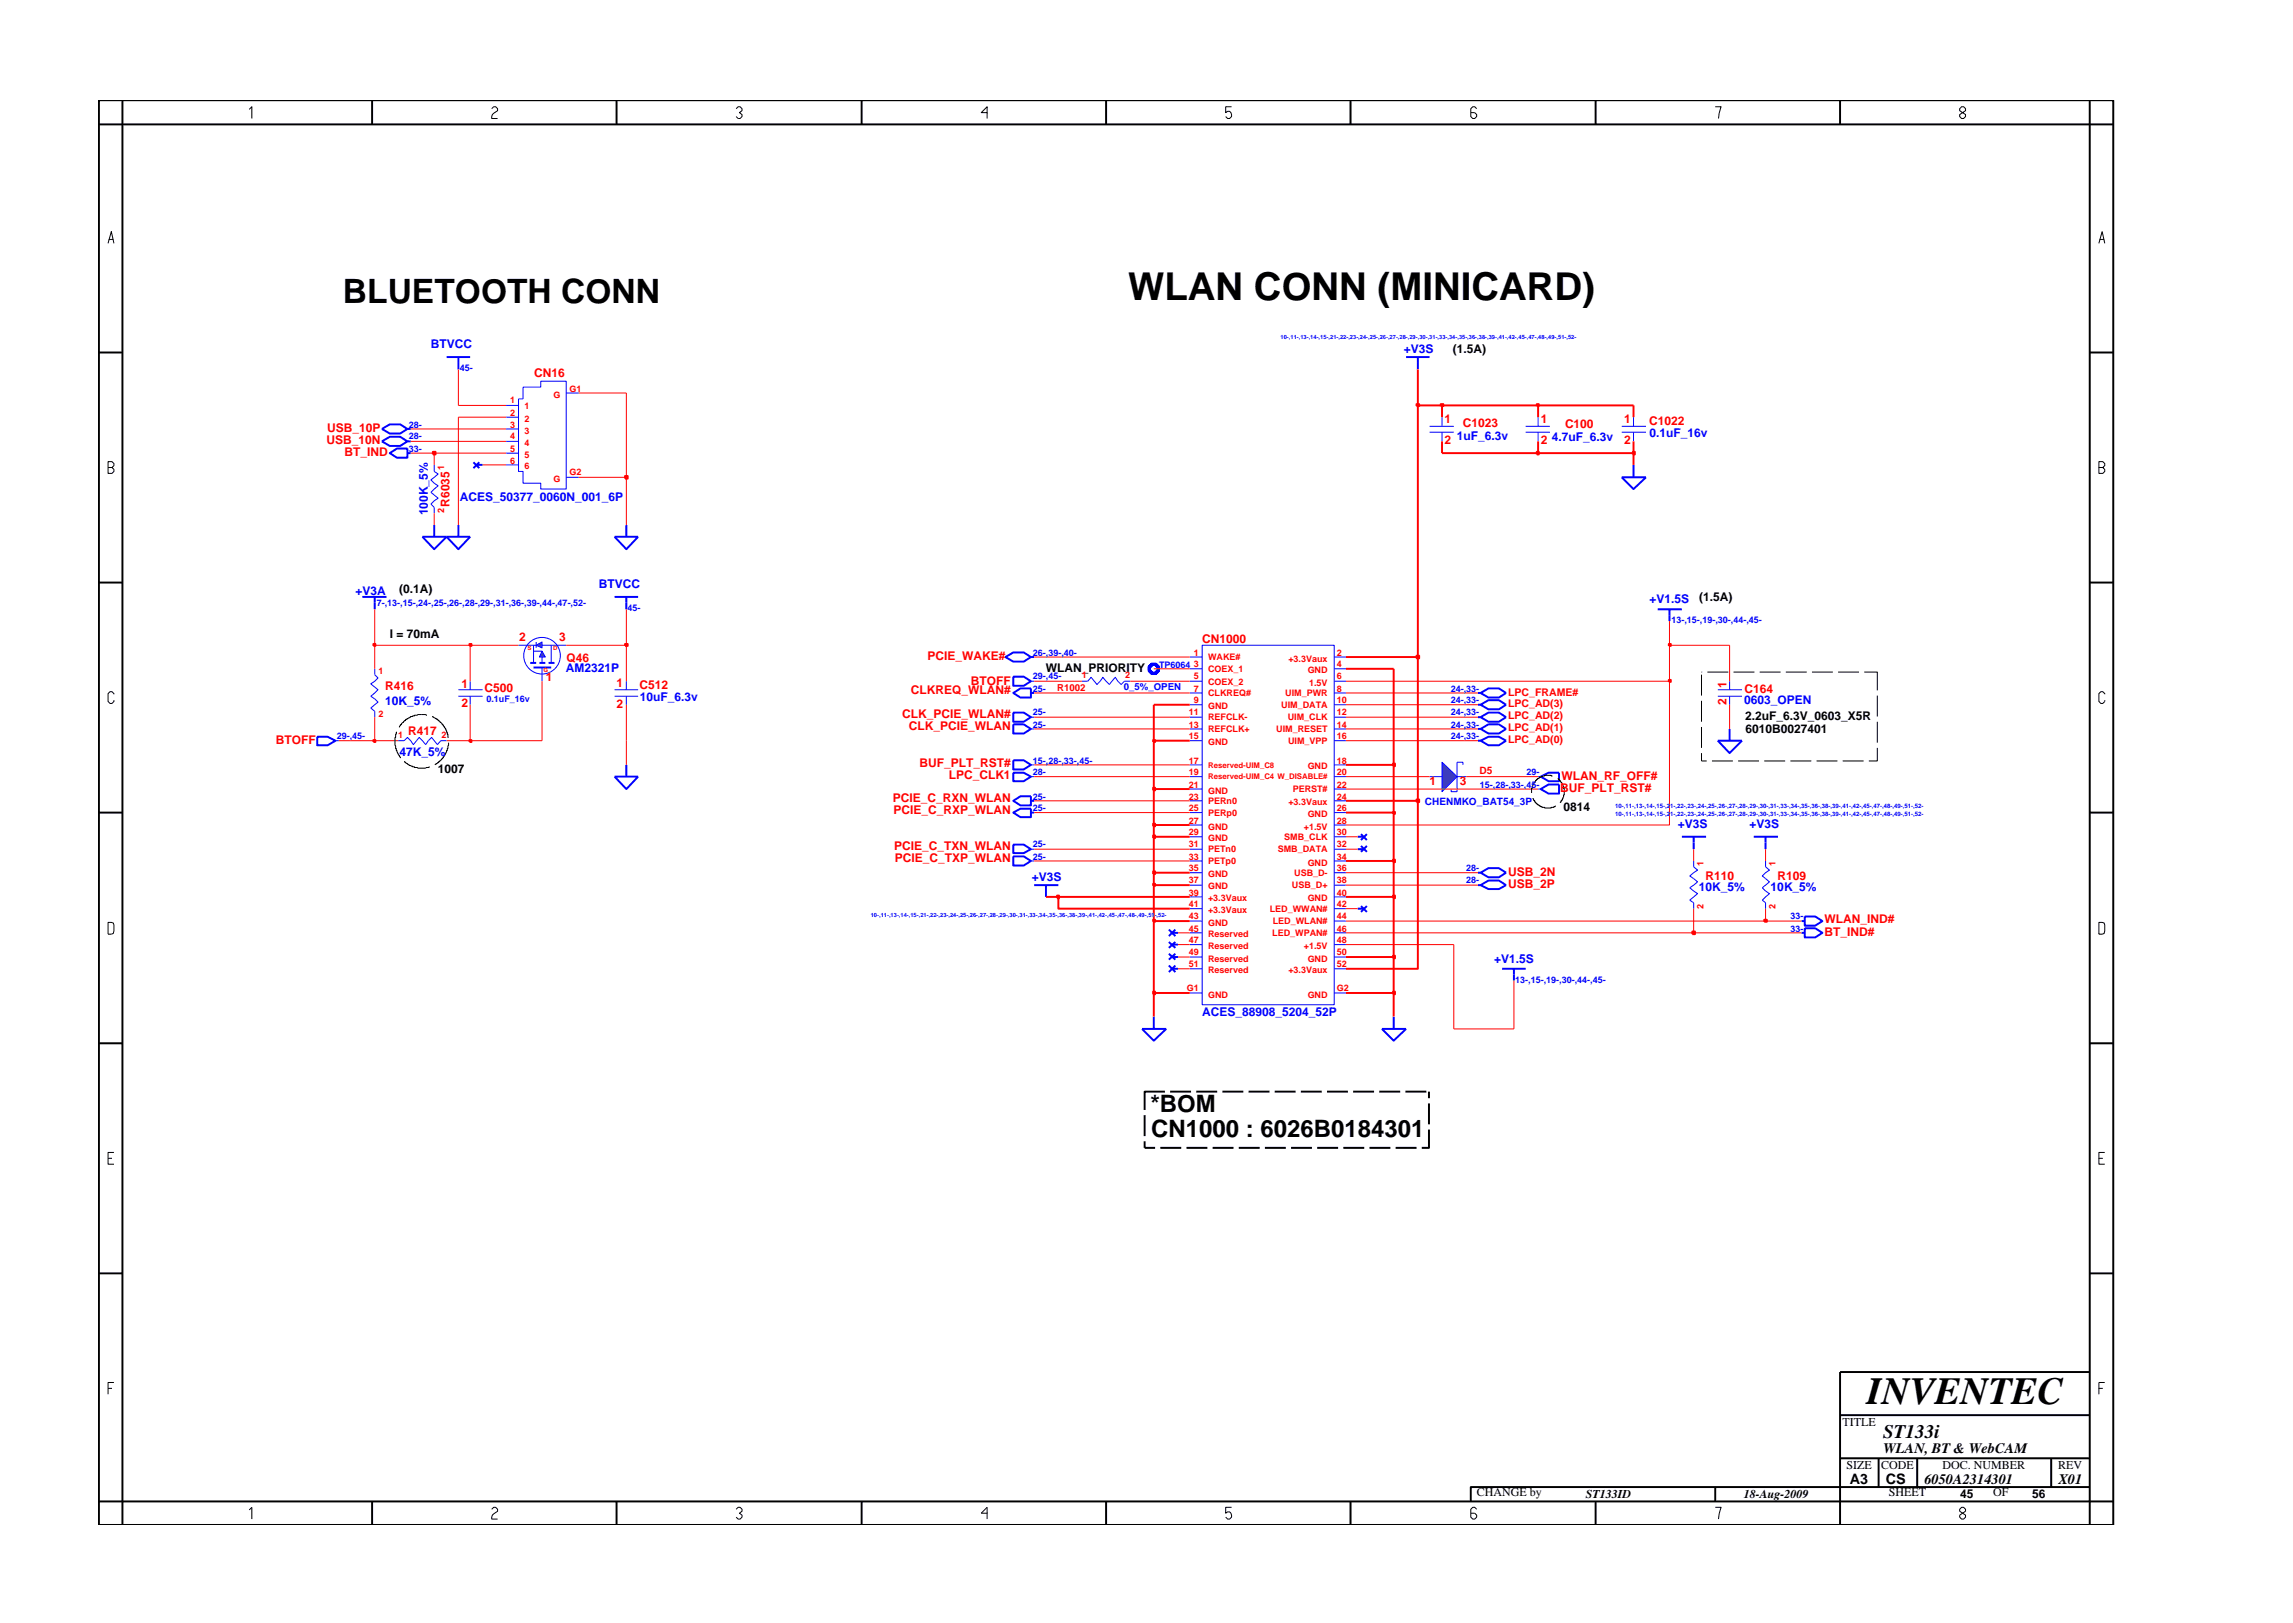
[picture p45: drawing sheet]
<svg xmlns="http://www.w3.org/2000/svg" width="297mm" height="210mm" viewBox="0 0 297 210" stroke-linecap="round" stroke-linejoin="round" font-family="sans-serif">
<defs><g id="words">
<g font-size="5">
<text x="146.2" y="38.8">WLAN CONN (MINICARD)</text>
<text x="241.8" y="181.9">INVENTEC</text>
</g>
<text font-size="4.4" x="44.4" y="39.2">BLUETOOTH CONN</text>
<g font-size="3.1">
<text x="149" y="144.1">*BOM</text>
<text x="149.1" y="147.3">CN1000 : 6026B0184301</text>
</g>
<text font-size="2.5" x="244" y="186.3">ST133i</text>
<g font-size="1.9">
<text x="244" y="188.2">WLAN, BT &amp; WebCAM</text>
<text x="239.6" y="192.2">A3</text>
<text x="244.3" y="192.3">CS</text>
<text x="249.3" y="192.2">6050A2314301</text>
<text x="266.6" y="192.2">X01</text>
</g>
<g font-size="1.6" fill="#00f">
<text x="55.8" y="45.1">BTVCC</text>
<text x="181.9" y="45.7">+V3S</text>
<text x="188.7" y="57">1uF_6.3v</text>
<text x="201" y="57.1">4.7uF_6.3v</text>
<text x="213.7" y="56.6">0.1uF_16v</text>
<text x="59.6" y="64.9">ACES_50377_0060N_001_6P</text>
<text x="55.4" y="66.8" transform="rotate(-90 55.4 66.8)">100K_5%</text>
<text x="46.1" y="77">+V3A</text>
<text x="77.6" y="76.2">BTVCC</text>
<text x="213.7" y="78.1">+V1.5S</text>
<text x="73.3" y="87.1">AM2321P</text>
<text x="49.9" y="91.3">10K_5%</text>
<text x="82.9" y="90.8">10uF_6.3v</text>
<text x="226" y="91.2">0603_OPEN</text>
<text x="51.7" y="97.9">47K_5%</text>
<text x="217.3" y="107.3">+V3S</text>
<text x="226.6" y="107.3">+V3S</text>
<text x="133.7" y="114.1">+V3S</text>
<text x="220.1" y="115.5">10K_5%</text>
<text x="229.4" y="115.5">10K_5%</text>
<text x="193.5" y="124.7">+V1.5S</text>
<text x="155.7" y="131.7">ACES_88908_5204_52P</text>
</g>
<g font-size="1.6">
<text x="188.2" y="45.7">(1.5A)</text>
<text x="51.7" y="76.8">(0.1A)</text>
<text x="220.1" y="77.8">(1.5A)</text>
<text x="50.5" y="82.6">I = 70mA</text>
<text x="135.5" y="87">WLAN_PRIORITY</text>
<text x="226.1" y="93.2">2.2uF_6.3V_0603_X5R</text>
<text x="226.1" y="95">6010B0027401</text>
<text x="56.7" y="100.1">1007</text>
<text x="202.5" y="105.1">0814</text>
<text x="238.7" y="184.8">TITLE</text>
<text x="239.2" y="190.4">SIZE</text>
<text x="243.7" y="190.4">CODE</text>
<text x="251.6" y="190.4">DOC. NUMBER</text>
<text x="266.6" y="190.4">REV</text>
<text x="191.3" y="193.8">CHANGE by</text>
<text x="205.4" y="194.1">ST133ID</text>
<text x="225.9" y="194.1">18-Aug-2009</text>
<text x="244.7" y="193.8">SHEET</text>
<text x="253.9" y="194.1">45</text>
<text x="258.2" y="193.8">OF</text>
<text x="263.3" y="194.1">56</text>
</g>
<g font-size="1.6" fill="#f00">
<text x="69.2" y="48.9">CN16</text>
<text x="42.3" y="57.5">USB_10N</text>
<text x="42.4" y="56">USB_10P</text>
<text x="44.6" y="59.1">BT_IND</text>
<text x="187.1" y="54.8">1</text>
<text x="187.1" y="57.5">2</text>
<text x="189.5" y="55.3">C1023</text>
<text x="199.6" y="54.8">1</text>
<text x="199.6" y="57.5">2</text>
<text x="202.7" y="55.4">C100</text>
<text x="210.4" y="54.8">1</text>
<text x="210.4" y="57.5">2</text>
<text x="213.6" y="55">C1022</text>
<text x="58.2" y="65.6" transform="rotate(-90 58.2 65.6)">R6035</text>
<text x="67.3" y="83">2</text>
<text x="72.4" y="83">3</text>
<text x="155.7" y="83.3">CN1000</text>
<text x="49.9" y="89.4">R416</text>
<text x="59.8" y="89.2">1</text>
<text x="62.8" y="89.6">C500</text>
<text x="70.7" y="88.3">1</text>
<text x="73.4" y="85.8">Q46</text>
<text x="79.9" y="89">1</text>
<text x="82.8" y="89.3">C512</text>
<text x="118" y="89.9">CLKREQ_WLAN#</text>
<text x="120.1" y="85.5">PCIE_WAKE#</text>
<text x="125.7" y="88.7">BTOFF</text>
<text x="223.7" y="89.1" transform="rotate(-90 223.7 89.1)">1</text>
<text x="226" y="89.8">C164</text>
<text x="52.9" y="95.2">R417</text>
<text x="59.8" y="91.6">2</text>
<text x="79.9" y="91.7">2</text>
<text x="116.9" y="93.1">CLK_PCIE_WLAN#</text>
<text x="117.7" y="94.6">CLK_PCIE_WLAN</text>
<text x="223.7" y="91.3" transform="rotate(-90 223.7 91.3)">2</text>
<text x="35.7" y="96.4">BTOFF</text>
<text x="119.1" y="99.4">BUF_PLT_RST#</text>
<text x="122.9" y="100.9">LPC_CLK1</text>
<text x="185.2" y="101.7">1</text>
<text x="189.1" y="101.7">3</text>
<text x="202.3" y="101">WLAN_RF_OFF#</text>
<text x="115.6" y="103.9">PCIE_C_RXN_WLAN</text>
<text x="115.7" y="105.5">PCIE_C_RXP_WLAN</text>
<text x="202.1" y="102.6">BUF_PLT_RST#</text>
<text x="115.8" y="110.2">PCIE_C_TXN_WLAN</text>
<text x="115.9" y="111.7">PCIE_C_TXP_WLAN</text>
<text x="195.4" y="113.5">USB_2N</text>
<text x="220.9" y="113.9">R110</text>
<text x="230.2" y="113.9">R109</text>
<text x="195.4" y="115">USB_2P</text>
<text x="236.3" y="119.6">WLAN_IND#</text>
<text x="236.3" y="121.2">BT_IND#</text>
</g>
<g font-size="1.4" fill="#f00">
<text x="195.4" y="90.1">LPC_FRAME#</text>
<text x="195.4" y="94.8">LPC_AD(1)</text>
<text x="195.4" y="93.2">LPC_AD(2)</text>
<text x="195.4" y="91.6">LPC_AD(3)</text>
<text x="195.4" y="96.3">LPC_AD(0)</text>
</g>
<text font-size="1.3" fill="#f00" x="191.7" y="100.3">D5</text>
<text font-size="1.3" fill="#00f" x="184.6" y="104.3">CHENMKO_BAT54_3P</text>
<g font-size="1.2" fill="#00f">
<text x="59.5" y="48.1">45-</text>
<text x="52.9" y="58.5">33-</text>
<text x="52.9" y="55.4">28-</text>
<text x="52.9" y="56.9">28-</text>
<text x="48.8" y="78.5">7-,13-,15-,24-,25-,26-,28-,29-,31-,36-,39-,44-,47-,52-</text>
<text x="81.3" y="79.2">45-</text>
<text x="216.5" y="80.7">13-,15-,19-,30-,44-,45-</text>
<text x="133.8" y="88">29-,45-</text>
<text x="133.8" y="84.9">26-,39-,40-</text>
<text x="133.8" y="89.6">25-</text>
<text x="145.6" y="89.4">0_5%_OPEN</text>
<text x="150.1" y="86.5">TP6064</text>
<text x="187.9" y="89.6">24-,33-</text>
<text x="43.6" y="95.8">29-,45-</text>
<text x="63" y="91">0.1uF_16v</text>
<text x="133.8" y="94.3">25-</text>
<text x="133.8" y="92.7">25-</text>
<text x="187.9" y="95.8">24-,33-</text>
<text x="187.9" y="94.3">24-,33-</text>
<text x="187.9" y="92.7">24-,33-</text>
<text x="187.9" y="91.1">24-,33-</text>
<text x="133.8" y="100.4">28-</text>
<text x="133.8" y="98.9">15-,28-,33-,45-</text>
<text x="197.7" y="100.4">29-</text>
<text x="133.8" y="105.1">25-</text>
<text x="133.8" y="103.6">25-</text>
<text x="191.7" y="102.1">15-,28-,33-,45-</text>
<text x="133.8" y="109.8">25-</text>
<text x="133.8" y="111.4">25-</text>
<text x="189.9" y="112.9">28-</text>
<text x="189.9" y="114.4">28-</text>
<text x="231.9" y="119.1">33-</text>
<text x="231.9" y="120.7">33-</text>
<text x="196.3" y="127.4">13-,15-,19-,30-,44-,45-</text>
</g>
<g font-size="1.2" fill="#f00">
<text x="66.1" y="52.3">1</text>
<text x="66.1" y="53.9">2</text>
<text x="67.9" y="53">1</text>
<text x="71.7" y="51.5">G</text>
<text x="73.8" y="50.7">G1</text>
<text x="66.1" y="55.4">3</text>
<text x="66.1" y="56.9">4</text>
<text x="66.1" y="58.5">5</text>
<text x="67.9" y="54.6">2</text>
<text x="67.9" y="56.2">3</text>
<text x="67.9" y="57.8">4</text>
<text x="67.9" y="59.3">5</text>
<text x="57.5" y="60.9" transform="rotate(-90 57.5 60.9)">1</text>
<text x="66.1" y="60.1">6</text>
<text x="67.9" y="60.8">6</text>
<text x="71.7" y="62.4">G</text>
<text x="73.8" y="61.6">G2</text>
<text x="57.5" y="66.5" transform="rotate(-90 57.5 66.5)">2</text>
<text x="49.1" y="87.3">1</text>
<text x="137" y="89.5">R1002</text>
<text x="140.2" y="87.8">1</text>
<text x="145.8" y="87.8">2</text>
<text x="154.7" y="84.9">1</text>
<text x="154.7" y="89.6">7</text>
<text x="154.7" y="86.5">3</text>
<text x="154.7" y="88">5</text>
<text x="156.5" y="85.5">WAKE#</text>
<text x="156.5" y="87.1">COEX_1</text>
<text x="156.5" y="88.7">COEX_2</text>
<text x="166.9" y="85.7">+3.3Vaux</text>
<text x="169.4" y="87.2">GND</text>
<text x="169.6" y="88.8">1.5V</text>
<text x="173.2" y="89.6">8</text>
<text x="173.2" y="88">6</text>
<text x="173.2" y="86.5">4</text>
<text x="173.2" y="84.9">2</text>
<text x="49.1" y="92.9">2</text>
<text x="51.6" y="95.6">1</text>
<text x="57.2" y="95.6">2</text>
<text x="154" y="94.3">13</text>
<text x="154" y="92.7">11</text>
<text x="154" y="95.8">15</text>
<text x="154.7" y="91.1">9</text>
<text x="156.5" y="94.9">REFCLK+</text>
<text x="156.5" y="93.3">REFCLK-</text>
<text x="156.5" y="91.9">GND</text>
<text x="156.5" y="90.2">CLKREQ#</text>
<text x="165.3" y="94.9">UIM_RESET</text>
<text x="166" y="91.7">UIM_DATA</text>
<text x="166.5" y="90.2">UIM_PWR</text>
<text x="166.8" y="93.3">UIM_CLK</text>
<text x="173.2" y="95.8">16</text>
<text x="173.2" y="92.7">12</text>
<text x="173.2" y="91.1">10</text>
<text x="173.2" y="94.3">14</text>
<text x="154" y="100.4">19</text>
<text x="154" y="98.9">17</text>
<text x="156.5" y="96.5">GND</text>
<text x="166.9" y="96.4">UIM_VPP</text>
<text x="169.4" y="99.7">GND</text>
<text x="173.2" y="100.4">20</text>
<text x="173.2" y="98.9">18</text>
<text x="154" y="103.6">23</text>
<text x="154" y="105.1">25</text>
<text x="154" y="106.7">27</text>
<text x="154" y="102.1">21</text>
<text x="156.5" y="104.2">PERn0</text>
<text x="156.5" y="105.7">PERp0</text>
<text x="156.5" y="107.5">GND</text>
<text x="156.5" y="102.8">GND</text>
<text x="166.9" y="104.3">+3.3Vaux</text>
<text x="167.5" y="102.6">PERST#</text>
<text x="168.9" y="107.5">+1.5V</text>
<text x="169.4" y="105.9">GND</text>
<text x="173.2" y="102.1">22</text>
<text x="173.2" y="103.6">24</text>
<text x="173.2" y="105.1">26</text>
<text x="173.2" y="106.7">28</text>
<text x="154" y="109.8">31</text>
<text x="154" y="111.4">33</text>
<text x="154" y="108.2">29</text>
<text x="154" y="112.9">35</text>
<text x="156.5" y="110.4">PETn0</text>
<text x="156.5" y="112">PETp0</text>
<text x="156.5" y="109">GND</text>
<text x="156.5" y="113.7">GND</text>
<text x="165.5" y="110.4">SMB_DATA</text>
<text x="166.4" y="108.8">SMB_CLK</text>
<text x="167.6" y="113.5">USB_D-</text>
<text x="169.4" y="112.1">GND</text>
<text x="173.2" y="112.9">36</text>
<text x="173.2" y="109.8">32</text>
<text x="173.2" y="108.2">30</text>
<text x="173.2" y="111.4">34</text>
<text x="220.7" y="112.2" transform="rotate(-90 220.7 112.2)">1</text>
<text x="230" y="112.2" transform="rotate(-90 230 112.2)">1</text>
<text x="154" y="119.1">43</text>
<text x="154" y="114.4">37</text>
<text x="154" y="116">39</text>
<text x="154" y="117.5">41</text>
<text x="156.5" y="119.9">GND</text>
<text x="156.5" y="115.2">GND</text>
<text x="156.5" y="116.8">+3.3Vaux</text>
<text x="156.5" y="118.3">+3.3Vaux</text>
<text x="164.5" y="118.1">LED_WWAN#</text>
<text x="164.9" y="119.7">LED_WLAN#</text>
<text x="167.4" y="115.1">USB_D+</text>
<text x="169.4" y="116.8">GND</text>
<text x="173.2" y="114.4">38</text>
<text x="173.2" y="117.5">42</text>
<text x="173.2" y="119.1">44</text>
<text x="173.2" y="116">40</text>
<text x="220.7" y="117.7" transform="rotate(-90 220.7 117.7)">2</text>
<text x="230" y="117.7" transform="rotate(-90 230 117.7)">2</text>
<text x="154" y="120.7">45</text>
<text x="154" y="122.2">47</text>
<text x="154" y="123.7">49</text>
<text x="154" y="125.3">51</text>
<text x="156.5" y="121.4">Reserved</text>
<text x="156.5" y="123">Reserved</text>
<text x="156.5" y="124.6">Reserved</text>
<text x="164.8" y="121.3">LED_WPAN#</text>
<text x="168.9" y="123">+1.5V</text>
<text x="169.4" y="124.6">GND</text>
<text x="173.2" y="120.7">46</text>
<text x="173.2" y="122.2">48</text>
<text x="173.2" y="123.7">50</text>
<text x="173.2" y="125.3">52</text>
<text x="153.8" y="128.4">G1</text>
<text x="156.5" y="129.2">GND</text>
<text x="156.5" y="126.1">Reserved</text>
<text x="166.9" y="126.1">+3.3Vaux</text>
<text x="169.4" y="129.2">GND</text>
<text x="173.2" y="128.4">G2</text>
</g>
<g font-size="1" fill="#f00">
<text x="156.5" y="101">Reserved-UIM_C4 W_DISABLE#</text>
<text x="156.5" y="99.5">Reserved-UIM_C8</text>
</g>
<g font-size=".8" fill="#f00">
<text x="68.4" y="84.2">S</text>
<text x="70.4" y="87">G</text>
<text x="71.7" y="84.2">D</text>
</g>
<g font-size=".8" fill="#00f">
<text x="209.2" y="105.8">10-,11-,13-,14-,15-,21-,22-,23-,24-,25-,26-,27-,28-,29-,30-,31-,33-,34-,35-,36-,38-,39-,41-,42-,45-,47-,48-,49-,51-,52-</text>
<text x="209.2" y="104.7">10-,11-,13-,14-,15-,21-,22-,23-,24-,25-,26-,27-,28-,29-,30-,31-,33-,34-,35-,36-,38-,39-,41-,42-,45-,47-,48-,49-,51-,52-</text>
</g>
<g font-size=".7" fill="#00f">
<text x="165.9" y="43.9">10-,11-,13-,14-,15-,21-,22-,23-,24-,25-,26-,27-,28-,29-,30-,31-,33-,34-,35-,36-,38-,39-,41-,42-,45-,47-,48-,49-,51-,52-</text>
<text x="112.8" y="118.8">10-,11-,13-,14-,15-,21-,22-,23-,24-,25-,26-,27-,28-,29-,30-,31-,33-,34-,35-,36-,38-,39-,41-,42-,45-,47-,48-,49-,51-,52-</text>
</g>
</g></defs>
<g fill="none" stroke="#00f" stroke-width=".25">
<path d="M182.1 46.3h3.1M183.7 46.3v1.6M46.9 77.3h3.2M48.5 77.3v1.6M79.6 69.5h3.1l-1.6 1.6zM81.1 68v1.5M81.1 99.1v1.5M191.5 96h.3M191.8 96l1-.6h1.4l.9 .6-.9 .5h-1.4zM79.6 100.6h3.1l-1.6 1.6zM131.3 105.3l.9-.5h1.3v1.1h-1.3zM131.3 109.4h1.3l.9 .6-.9 .5h-1.3z"/>
<path d="M131.3 100.1h1.3l.9 .5-.9 .6h-1.3zM133.5 105.3h.5M175.9 108.4h.8M176.3 108.1l.8 .7M177.1 108.1l-.8 .7M199.6 100.6l1-.5h1.4v1.1h-1.4zM217.9 108.4h3.1M219.4 108.4v1.6M233.4 119.3h.4M233.8 118.7h1.3l1 .6-1 .6h-1.3zM147.9 133.3h3.2l-1.6 1.5zM149.5 131.7v1.6"/>
<path d="M151.4 120.4l.9 .9M151.8 120.8h.8M152.3 120.4l-.9 .9"/>
</g>
<g fill="none" stroke="#00f" stroke-width=".13">
<path d="M65.6 54h1.6M65.6 52.5h1.6M65.6 57.2h1.6M65.6 55.6h1.6M65.6 58.7h1.6M67.8 50.2h2.2v-.8h3.3v14h-3.3v-.8h-2.2v-1.5h-.6v-9.4h.6zM73.3 50.9h1.7M65.6 60.2h1.6M73.3 61.8h1.7M48.5 86.6v.8l.5 .4-1 .8 1 .8-1 .8 1 .8-1 .7 .5 .4v.8M51.6 96h.8l.4-.5 .7 1 .8-1 .8 1 .8-1 .8 1 .4-.5h.8M59.4 89.4h3.1"/>
<path d="M59.4 90.2h3.1M60.9 88.3v1.1M60.9 90.2v1.1M140.2 88.3h.7l.4-.6 .8 1 .8-1 .8 1 .8-1 .7 1 .5-.4h.7M154.1 85.1h1.6M154.1 86.6h1.6M154.1 89.8h1.6M154.1 92.9h1.6M154.1 94.4h1.6M154.1 88.3h1.6M154.1 99.1h1.6M154.1 96h1.6"/>
<path d="M154.1 91.3h1.6M155.7 83.6h17.1v46.6h-17.1zM172.8 85.1h1.6M172.8 86.6h1.6M172.8 89.8h1.6M172.8 92.9h1.6M172.8 94.4h1.6M172.8 88.3h1.6M172.8 99.1h1.6M172.8 96h1.6M172.8 91.3h1.6M188.8 98.7v3.9"/>
<path d="M133.5 110h.5M133.5 100.6h.5M154.1 103.7h1.6M154.1 105.3h1.6M154.1 110h1.6M154.1 111.5h1.6M154.1 100.6h1.6M154.1 102.2h1.6M154.1 106.9h1.6M154.1 108.4h1.6M154.1 113.1h1.6M154.1 114.7h1.6"/>
<path d="M154.1 116.2h1.6M154.1 117.7h1.6M154.1 119.3h1.6M172.8 103.7h1.6M172.8 105.3h1.6M172.8 110h1.6M172.8 111.5h1.6M172.8 100.6h1.6M172.8 102.2h1.6M172.8 106.9h1.6M172.8 108.4h1.6M172.8 113.1h1.6"/>
<path d="M172.8 114.7h1.6M172.8 116.2h1.6M172.8 117.7h1.6M172.8 119.3h1.6M185.2 100.6h1.6M188.8 100.6h1.1M199.2 100.6h.4M228.7 111.5v.8l.5 .4-.9 .8 .9 .7-.9 .8 .9 .8-.9 .8 .4 .4v.7M154.1 120.8h1.6M154.1 122.4h1.6M154.1 124h1.6M154.1 125.5h1.6"/>
<path d="M154.1 128.6h1.6M172.8 120.8h1.6M172.8 122.4h1.6M172.8 124h1.6M172.8 125.5h1.6M172.8 128.6h1.6"/>
</g>
<path d="M149 86.3l.2-.3h.5l.4 .4v.5l-.4 .3h-.5l-.3-.3v-.5z" fill="none" stroke="#00f" stroke-width=".42"/>
<path d="M186.8 98.7l2 1.9-2 2z" fill="#3c3cc8"/>
<g fill="none" stroke="#00f" stroke-width=".13">
<path d="M185.2 55.2h3.1M185.2 56h3.1M186.8 54v1.2M186.8 56v1.2M197.6 55.2h3.2M197.6 56h3.2M199.2 54v1.2M199.2 56v1.2M210.1 55.2h3.1M210.1 56h3.1M211.6 54v1.2M211.6 56v1.2"/>
<path d="M56.2 60.2v.9l.6 .3-1 .8 1 .7-1 .9 1 .7-1 .8 .4 .4v.8M43.5 96h.4M70.2 86.5v1.8M79.6 89.4h3.1M79.6 90.2h3.1M81.1 88.3v1.1M81.1 90.2v1.1M133.5 99.1h.5M133.5 92.9h.5M133.5 88.3h.5M186.8 98.7l2 1.9-2 2zM188.8 98.7h.7v.4"/>
<path d="M222.5 89.4h3.2M222.5 90.2h3.2M224.1 88.3v1.1M224.1 90.2v1.1M133.5 111.5h.5M188 102.2v.4h.8M199.2 102.2h.4M219.4 111.5v.8l.5 .4-1 .8 1 .7-1 .8 1 .8-1 .8 .5 .4v.7"/>
</g>
<g fill="none" stroke="#00f" stroke-width=".25">
<path d="M49.5 55.6l1-.6h1.3l1 .6-1 .6h-1.3zM49.5 57.2l1-.6h1.3l1 .6-1 .6h-1.3zM50.5 58.7l.9-.6h1.4v1.2h-1.4zM52.8 58.7h.4M52.8 55.6h.4M52.8 57.2h.4M57.9 46.3h3M59.4 46.3v1.6M61.3 59.9l.8 .7M62.1 59.9l-.8 .7M54.7 69.5h6.2l-1.5 1.6-1.5-1.6-1.7 1.6zM56.2 68v1.5"/>
<path d="M59.4 68v1.5M61.8 60.2h.7M79.6 77.3h3.1M81.1 77.3v1.6M210.1 61.8h3.1l-1.6 1.6zM211.6 60.2v1.6M214.7 78.9h3.2M216.3 78.9v1.6M41.1 95.4h1.3l1.1 .6-1.1 .5h-1.3zM69.1 86.5h2.3M130.2 85.1l1.1-.6h1.3l.9 .6-.9 .6h-1.3zM131.3 98.5h1.3l.9 .6-.9 .6h-1.3z"/>
<path d="M131.3 92.3h1.3l.9 .6-.9 .6h-1.3zM131.3 89.8l.9-.6h1.3v1.2h-1.3zM131.3 87.7h1.3l.9 .6-.9 .5h-1.3zM133.5 89.8h.5M133.5 85.1h.5M191.5 89.8h.3M191.5 91.3h.3M191.5 92.9h.3M191.8 89.8l1-.6h1.4l.9 .6-.9 .6h-1.4zM191.8 91.3l1-.6h1.4l.9 .6-.9 .6h-1.4zM191.8 92.9l1-.6h1.4l.9 .6-.9 .6h-1.4zM222.5 96h3.2l-1.6 1.6z"/>
<path d="M224.1 94.4v1.6M131.3 110.9h1.3l.9 .6-.9 .6h-1.3zM131.3 103.7l.9-.5h1.3v1.1h-1.3zM133.5 103.7h.5M134 114.7h3.1M135.5 114.7v1.5M175.9 110h.8M176.3 109.6l.8 .7M177.1 109.6l-.8 .7M191.5 113.1h.3M191.5 114.7h.3M191.8 113.1l1-.6h1.4l.9 .6-.9 .6h-1.4z"/>
<path d="M191.8 114.7l1-.6h1.4l.9 .6-.9 .5h-1.4zM199.6 102.2l1-.6h1.4v1.2h-1.4zM151.4 122l.9 .8M151.4 123.6l.9 .7M151.4 125.1l.9 .8M151.8 122.4h.8M151.8 124h.8M151.8 125.5h.8M152.3 122l-.9 .8M152.3 123.6l-.9 .7M152.3 125.1l-.9 .8M179 133.3h3.1l-1.6 1.5z"/>
<path d="M180.5 131.7v1.6M194.6 125.5h3M196.1 125.5v1.5M233.4 120.8h.4M233.8 120.3h1.3l1 .5-1 .6h-1.3z"/>
</g>
<path d="M69.5 83.6l.7-.4v.7z" fill="#3c3cc8"/>
<path d="M69.5 83.6l.7-.4v.7zM69.5 83.2v.7" fill="none" stroke="#00f" stroke-width=".13"/>
<path d="M70.2 84.4l.4 .7h-.7z" fill="#3c3cc8"/>
<g fill="none" stroke="#00f" stroke-width=".13">
<path d="M67.2 83.6h2.3M69.1 83.6v2.3M69.1 84.4h1.1M70.2 84.4l.4 .7h-.7zM70.2 83.6h3.1M70.2 85.1v.8M71.4 83.6v2.3M133.5 94.4h.5"/>
<circle cx="70.2" cy="84.9" r="2.37"/>
</g>
<path d="M68.7 85.9h.8M69.9 85.9h.7M71.1 85.9h.7M131.3 93.8h1.3l.9 .6-.9 .6h-1.3zM191.5 94.4h.3M191.8 94.4l1-.6h1.4l.9 .6-.9 .6h-1.4zM175.9 117.7h.8M176.3 117.4l.8 .7M177.1 117.4l-.8 .7M227.2 108.4h3.1M228.7 108.4v1.6" fill="none" stroke="#00f" stroke-width=".25"/>
<path d="M188.3 122.4v10.9h7.8v-6.3" fill="none" stroke="#f00" stroke-width=".13"/>
<path d="M149.5 128.6v3.1M180.5 128.6v3.1" fill="none" stroke="#f00" stroke-width=".25"/>
<path d="M149.4 128.5h.2v.3h-.2z" fill-rule="evenodd" fill="#8e2323"/>
<path d="M149.5 119.3v9.3h4.6M149.4 128.5h.2v.3h-.2zM174.4 128.6h6.1" fill="none" stroke="#f00" stroke-width=".25"/>
<path d="M180.5 128.5h.2v.3h-.2z" fill-rule="evenodd" fill="#8e2323"/>
<path d="M183.7 103.7v21.8h-9.3M174.4 124h6.1v4.6M180.5 128.5h.2v.3h-.2z" fill="none" stroke="#f00" stroke-width=".25"/>
<path d="M152.6 125.5h1.5M152.6 124h1.5" fill="none" stroke="#f00" stroke-width=".13"/>
<path d="M180.5 123.8h.2v.3h-.2z" fill-rule="evenodd" fill="#8e2323"/>
<path d="M180.5 116.2v7.8M180.5 123.8h.2v.3h-.2z" fill="none" stroke="#f00" stroke-width=".25"/>
<path d="M152.6 122.4h1.5M152.6 120.8h1.5M174.4 122.4h13.9M174.4 120.8h45" fill="none" stroke="#f00" stroke-width=".13"/>
<path d="M219.2 120.7h.4v.3h-.4z" fill-rule="evenodd" fill="#8e2323"/>
<path d="M219.2 120.7h.4v.3h-.4z" fill="none" stroke="#f00" stroke-width=".25"/>
<path d="M219.4 117.7v3.1h14" fill="none" stroke="#f00" stroke-width=".13"/>
<path d="M149.4 119.2h.2v.2h-.2z" fill-rule="evenodd" fill="#8e2323"/>
<path d="M149.4 119.2h.2v.2h-.2zM149.5 114.7v4.6h4.6" fill="none" stroke="#f00" stroke-width=".25"/>
<path d="M174.4 119.3h54.3" fill="none" stroke="#f00" stroke-width=".13"/>
<path d="M228.5 119.2h.4v.2h-.4z" fill-rule="evenodd" fill="#8e2323"/>
<path d="M135.5 116.2h1.6v1.5h17M228.5 119.2h.4v.2h-.4z" fill="none" stroke="#f00" stroke-width=".25"/>
<path d="M174.4 117.7h1.5M228.7 117.7v1.6h4.7" fill="none" stroke="#f00" stroke-width=".13"/>
<path d="M136.9 116h.3v.4h-.3z" fill-rule="evenodd" fill="#8e2323"/>
<path d="M136.9 116h.3v.4h-.3zM137.1 116.2h17M174.4 116.2h6.1" fill="none" stroke="#f00" stroke-width=".25"/>
<path d="M180.5 116h.2v.4h-.2z" fill-rule="evenodd" fill="#8e2323"/>
<path d="M180.5 116h.2v.4h-.2zM180.5 111.5v4.7" fill="none" stroke="#f00" stroke-width=".25"/>
<path d="M149.4 114.5h.2v.3h-.2z" fill-rule="evenodd" fill="#8e2323"/>
<path d="M149.4 114.5h.2v.3h-.2zM149.5 113.1v1.6h4.6" fill="none" stroke="#f00" stroke-width=".25"/>
<path d="M174.4 114.7h17.1" fill="none" stroke="#f00" stroke-width=".13"/>
<path d="M149.4 112.9h.2v.3h-.2z" fill-rule="evenodd" fill="#8e2323"/>
<path d="M149.4 112.9h.2v.3h-.2zM149.5 108.4v4.7h4.6M174.4 111.5h6.1" fill="none" stroke="#f00" stroke-width=".25"/>
<path d="M134 111.5h20.1M174.4 113.1h17.1" fill="none" stroke="#f00" stroke-width=".13"/>
<path d="M180.5 111.4h.2v.3h-.2z" fill-rule="evenodd" fill="#8e2323"/>
<path d="M180.5 111.4h.2v.3h-.2zM180.5 105.3v6.2" fill="none" stroke="#f00" stroke-width=".25"/>
<path d="M134 110h20.1M174.4 110h1.5M219.4 110v1.5M228.7 110v1.5" fill="none" stroke="#f00" stroke-width=".13"/>
<path d="M149.4 108.2h.2v.4h-.2z" fill-rule="evenodd" fill="#8e2323"/>
<path d="M149.4 108.2h.2v.4h-.2zM149.5 106.9v1.5h4.6" fill="none" stroke="#f00" stroke-width=".25"/>
<path d="M174.4 108.4h1.5" fill="none" stroke="#f00" stroke-width=".13"/>
<path d="M149.4 106.7h.2v.3h-.2z" fill-rule="evenodd" fill="#8e2323"/>
<path d="M149.4 106.7h.2v.3h-.2zM149.5 102.2v4.7h4.6M174.4 105.3h6.1" fill="none" stroke="#f00" stroke-width=".25"/>
<path d="M216.3 88.3v18.6h-41.9M134 105.3h20.1" fill="none" stroke="#f00" stroke-width=".13"/>
<path d="M180.5 105.2h.2v.2h-.2z" fill-rule="evenodd" fill="#8e2323"/>
<path d="M180.5 99.1v6.2M174.4 103.7h9.3M180.5 105.2h.2v.2h-.2z" fill="none" stroke="#f00" stroke-width=".25"/>
<path d="M134 103.7h20.1" fill="none" stroke="#f00" stroke-width=".13"/>
<path d="M183.5 103.6h.3v.3h-.3z" fill-rule="evenodd" fill="#8e2323"/>
<path d="M183.7 85.1v18.6M183.5 103.6h.3v.3h-.3z" fill="none" stroke="#f00" stroke-width=".25"/>
<path d="M149.4 102.1h.2v.3h-.2z" fill-rule="evenodd" fill="#8e2323"/>
<path d="M149.5 96v6.2h4.6M174.4 99.1h6.1M149.4 102.1h.2v.3h-.2z" fill="none" stroke="#f00" stroke-width=".25"/>
<path d="M81.1 96v3.1M134 99.1h20.1M134 100.6h20.1M174.4 102.2h24.8M174.4 100.6h10.8M189.9 100.6h9.3" fill="none" stroke="#f00" stroke-width=".13"/>
<path d="M180.5 98.9h.2v.4h-.2z" fill-rule="evenodd" fill="#8e2323"/>
<path d="M180.5 98.9h.2v.4h-.2zM180.5 86.6v12.5" fill="none" stroke="#f00" stroke-width=".25"/>
<path d="M43.9 96h4.6" fill="none" stroke="#f00" stroke-width=".13"/>
<path d="M48.4 95.9h.2v.2h-.2z" fill-rule="evenodd" fill="#8e2323"/>
<path d="M48.4 95.9h.2v.2h-.2z" fill="none" stroke="#f00" stroke-width=".25"/>
<path d="M48.5 92.9v3.1h3.1M57.9 96h3" fill="none" stroke="#f00" stroke-width=".13"/>
<path d="M60.8 95.9h.3v.2h-.3z" fill-rule="evenodd" fill="#8e2323"/>
<path d="M60.8 95.9h.3v.2h-.3z" fill="none" stroke="#f00" stroke-width=".25"/>
<path d="M70.2 88.3v7.7h-9.3v-4.7M81.1 91.3v4.7" fill="none" stroke="#f00" stroke-width=".13"/>
<path d="M149.4 95.9h.2v.2h-.2z" fill-rule="evenodd" fill="#8e2323"/>
<path d="M149.4 95.9h.2v.2h-.2zM154.1 91.3h-4.6v4.7h4.6" fill="none" stroke="#f00" stroke-width=".25"/>
<g fill="none" stroke="#f00" stroke-width=".13">
<path d="M60.9 83.6v4.7M81.1 83.6v4.7M134 94.4h20.1M134 92.9h20.1M134 89.8h20.1M134 88.3h6.2M146.4 88.3h7.7M174.4 96h17.1M174.4 94.4h17.1M174.4 92.9h17.1M174.4 91.3h17.1M174.4 89.8h17.1"/>
<path d="M174.4 88.3h41.9M224.1 91.3v3.1"/>
</g>
<path d="M216.2 88.1h.2v.2h-.2z" fill-rule="evenodd" fill="#8e2323"/>
<path d="M174.4 86.6h6.1M174.4 85.1h9.3M216.2 88.1h.2v.2h-.2z" fill="none" stroke="#f00" stroke-width=".25"/>
<path d="M48.5 83.6v3M134 85.1h20.1M149.5 86.6h4.6M216.3 83.6v4.7M224.1 83.6v4.7" fill="none" stroke="#f00" stroke-width=".13"/>
<path d="M183.5 84.9h.3v.4h-.3z" fill-rule="evenodd" fill="#8e2323"/>
<path d="M183.7 52.5v32.6M183.5 84.9h.3v.4h-.3z" fill="none" stroke="#f00" stroke-width=".25"/>
<path d="M48.4 83.4h.2v.3h-.2z" fill-rule="evenodd" fill="#8e2323"/>
<path d="M48.4 83.4h.2v.3h-.2z" fill="none" stroke="#f00" stroke-width=".25"/>
<path d="M48.5 78.9v4.7h12.4" fill="none" stroke="#f00" stroke-width=".13"/>
<path d="M60.8 83.4h.3v.3h-.3z" fill-rule="evenodd" fill="#8e2323"/>
<path d="M60.8 83.4h.3v.3h-.3z" fill="none" stroke="#f00" stroke-width=".25"/>
<path d="M60.9 83.6h6.3M73.3 83.6h7.8" fill="none" stroke="#f00" stroke-width=".13"/>
<path d="M81 83.4h.3v.3h-.3z" fill-rule="evenodd" fill="#8e2323"/>
<path d="M81 83.4h.3v.3h-.3z" fill="none" stroke="#f00" stroke-width=".25"/>
<path d="M81.1 78.9v4.7" fill="none" stroke="#f00" stroke-width=".13"/>
<path d="M216.2 83.4h.2v.3h-.2z" fill-rule="evenodd" fill="#8e2323"/>
<path d="M216.2 83.4h.2v.3h-.2z" fill="none" stroke="#f00" stroke-width=".25"/>
<path d="M59.4 54v14M56.2 66.5v1.5M75 61.8h6.1v6.2M216.3 80.5v3.1h7.8" fill="none" stroke="#f00" stroke-width=".13"/>
<path d="M81 61.7h.3v.3h-.3z" fill-rule="evenodd" fill="#8e2323"/>
<path d="M211.6 58.7v1.5M81 61.7h.3v.3h-.3z" fill="none" stroke="#f00" stroke-width=".25"/>
<path d="M53.2 58.7h3v1.5M81.1 50.9v10.9M62.5 60.2h3.1" fill="none" stroke="#f00" stroke-width=".13"/>
<path d="M56.1 58.5h.3v.4h-.3z" fill-rule="evenodd" fill="#8e2323"/>
<path d="M56.1 58.5h.3v.4h-.3zM186.8 57.2v1.5h12.4" fill="none" stroke="#f00" stroke-width=".25"/>
<path d="M56.2 58.7h9.4" fill="none" stroke="#f00" stroke-width=".13"/>
<path d="M199.1 58.5h.2v.4h-.2z" fill-rule="evenodd" fill="#8e2323"/>
<path d="M199.1 58.5h.2v.4h-.2zM199.2 57.2v1.5h12.4" fill="none" stroke="#f00" stroke-width=".25"/>
<path d="M211.5 58.5h.3v.4h-.3z" fill-rule="evenodd" fill="#8e2323"/>
<path d="M186.8 52.5v1.5M199.2 52.5v1.5M211.5 58.5h.3v.4h-.3zM211.6 52.5v1.5M211.6 57.2v1.5" fill="none" stroke="#f00" stroke-width=".25"/>
<path d="M53.2 57.2h12.4M53.2 55.6h12.4M59.4 54h6.2M59.4 47.9v4.6h6.2" fill="none" stroke="#f00" stroke-width=".13"/>
<path d="M183.5 52.4h.3v.2h-.3z" fill-rule="evenodd" fill="#8e2323"/>
<path d="M183.5 52.4h.3v.2h-.3zM183.7 47.9v4.6h3.1" fill="none" stroke="#f00" stroke-width=".25"/>
<path d="M186.6 52.4h.4v.2h-.4z" fill-rule="evenodd" fill="#8e2323"/>
<path d="M186.6 52.4h.4v.2h-.4zM186.8 52.5h12.4" fill="none" stroke="#f00" stroke-width=".25"/>
<path d="M199.1 52.4h.2v.2h-.2z" fill-rule="evenodd" fill="#8e2323"/>
<path d="M199.1 52.4h.2v.2h-.2zM199.2 52.5h12.4" fill="none" stroke="#f00" stroke-width=".25"/>
<path d="M75 50.9h6.1" fill="none" stroke="#f00" stroke-width=".13"/>
<g fill="none" stroke="#000" stroke-width=".25">
<path d="M12.8 13h261v184.6h-261zM12.8 16.1h261M15.9 13v184.6M48.2 13v3.1M79.9 13v3.1M111.6 13v3.1M143.3 13v3.1M174.9 13v3.1M206.7 13v3.1M238.4 13v3.1M270.7 13v184.6M12.8 45.7h3.1"/>
<path d="M270.7 45.7h3.1M12.8 75.5h3.1M270.7 75.5h3.1M12.8 105.3h3.1M270.7 105.3h3.1M12.8 135.2h3.1M270.7 135.2h3.1M148.3 147.9v.8h1.3M148.3 144.5v2.7M150.3 148.7h2.7M150.9 141.4h-2.6v2.4M151.6 141.4h2.7"/>
<path d="M153.7 148.7h2.7M155 141.4h2.7M157.1 148.7h2.7M158.4 141.4h2.7M160.5 148.7h2.7M161.7 141.4h2.8M163.9 148.7h2.7M165.1 141.4h2.7M167.2 148.7h2.8M168.5 141.4h2.7M170.6 148.7h2.7M171.9 141.4h2.7"/>
<path d="M174 148.7h2.7M175.3 141.4h2.7M177.4 148.7h2.7M178.7 141.4h2.7M180.8 148.7h2.7M182.1 141.4h2.7M185.1 146.3v2.4h-.9M185.1 141.4v.9M185.1 142.9v2.8M12.8 165h3.1M270.7 165h3.1M270.7 177.7h-32.3v19.9"/>
<path d="M12.8 194.5h261M48.2 194.5v3.1M79.9 194.5v3.1M111.6 194.5v3.1M143.3 194.5v3.1M174.9 194.5v3.1M206.7 194.5v3.1M222.2 192.6v1.9M238.4 183.3h32.3M238.4 188.9h32.3M243.4 188.9v3.7M248.4 188.9v3.7"/>
<path d="M265.7 188.9v3.7M270.7 192.6h-80.2v1.9"/>
</g>
<g fill="none" stroke="#000" stroke-width=".13">
<path d="M32.3 14.2l.3-.4v1.6M63.7 14.1l.3-.3h.2l.3 .3v.2l-.5 .4-.3 .4v.3h.8M95.4 14.1l.2-.3h.3l.2 .3v.2l-.3 .3 .3 .2v.3l-.2 .3h-.3l-.2-.3M127.9 14.6h-.8l.8-.8v1.6M159.5 13.8h-.7v.8l.2-.2a.5 .5 0 0 1 .5 .7l-.2 .3h-.3l-.2-.3M191.3 14.1l-.3-.3h-.2l-.3 .3v1l.3 .3h.2l.3-.3v-.3l-.3-.2h-.5M222.2 13.8h.8l-.4 1.6M254.1 13.8l-.2 .3v.2l.7 .5v.3l-.2 .3h-.3l-.2-.3v-.3l.7-.5v-.2l-.2-.3zM14 31.5l.4-1.5 .4 1.5M14.1 31h.6M271.9 31.5l.4-1.5 .4 1.5M272 31h.6"/>
<path d="M14 59.8h.5l.3 .3v.2l-.3 .3 .3 .2v.3l-.3 .2h-.5zM14 60.6h.5M271.9 60.6h.5l.3-.3v-.2l-.3-.3h-.5v1.5h.5l.3-.2v-.3l-.3-.2M14.8 89.9l-.3-.3h-.2l-.3 .3v1l.3 .2h.2l.3-.2v-.2M51.4 94.9h-.1v.6h-.1v1l.1 .7h.1l.3 .7 .2 .3M52.4 98.7l.6 .4v.1l.7 .1v.1l1.4 .1 .6-.2M55.3 92.7l-.2-.1h-1l-.6 .1v.1h-.3v.1l-.4 .2v.1h-.2l-.9 1M56 92.8l.5 .3v.1h.2l.7 .7 .1 .3 .3 .2 .1 .7h.1v.4h.1M58.1 96.2l-.1 .8h-.1v.2l-.3 .7-.8 .9-.5 .3M220.4 97.6v1h.7M220.4 87.1h.1M220.4 87.4v2.7"/>
<path d="M220.4 90.8v2.7M220.4 94.2v2.7M221.2 87.1h2.7M221.8 98.6h2.7M224.6 87.1h2.7M225.2 98.6h2.7M228 87.1h2.7M228.5 98.6h2.8M231.3 87.1h2.7M231.9 98.6h2.7M234.7 87.1h2.7M235.3 98.6h2.7"/>
<path d="M238.1 87.1h2.7M238.7 98.6h2.7M241.5 87.1h1.7v2.3M243.2 96.9v1.7h-1.1M243.2 90.1v2.7M243.2 93.5v2.7M272.7 89.9l-.3-.3h-.3l-.2 .3v1l.2 .2h.3l.3-.2v-.2M14 119.5l.7 .1 .1 .2-.1 1.1-.7 .1zM198.6 103.4l.4 .7 .2 .2h.1l.1 .1 .4 .1v.1l1.1 .1v-.1h.4v-.1l.2-.1M201.1 100.5h-.2v-.1h-.8v.1l-.5 .1-.3 .3h-.1l-.3 .2-.1 .3-.1 .1v.1h-.1l-.1 .5h-.1v.6M201.8 100.9l.6 .6 .2 .6v.9l-.1 .5-.3 .2-.1 .3M271.9 119.5l.7 .1 .1 .2-.1 1.1-.7 .1z"/>
<path d="M14 150.1h.5M14.8 149.3h-.8v1.5h.8M271.9 150.1h.5M272.7 149.3h-.8v1.5h.8M14 179.9h.5M14.8 179.1h-.8v1.5M271.9 179.9h.5M272.7 179.1h-.8v1.5M32.3 195.6l.3-.3v1.5M63.7 195.5l.3-.2h.2l.3 .2v.3l-.5 .3-.3 .4v.3h.8M95.4 195.5l.2-.2h.3l.2 .2v.3l-.3 .2 .3 .3v.2l-.2 .3h-.3l-.2-.3M127.9 196h-.8l.8-.7v1.5"/>
<path d="M159.5 195.3h-.7v.7l.2-.1a.5 .5 0 0 1 .5 .6l-.2 .3h-.3l-.2-.3M191.3 195.5l-.3-.2h-.2l-.3 .2v1l.3 .3h.2l.3-.3v-.2l-.3-.3h-.5M222.2 195.3h.8l-.4 1.5M254.1 195.3l-.2 .2v.3l.7 .5v.2l-.2 .3h-.3l-.2-.3v-.2l.7-.5v-.3l-.2-.2z"/>
</g>
<use href="#words"/>
</svg>
